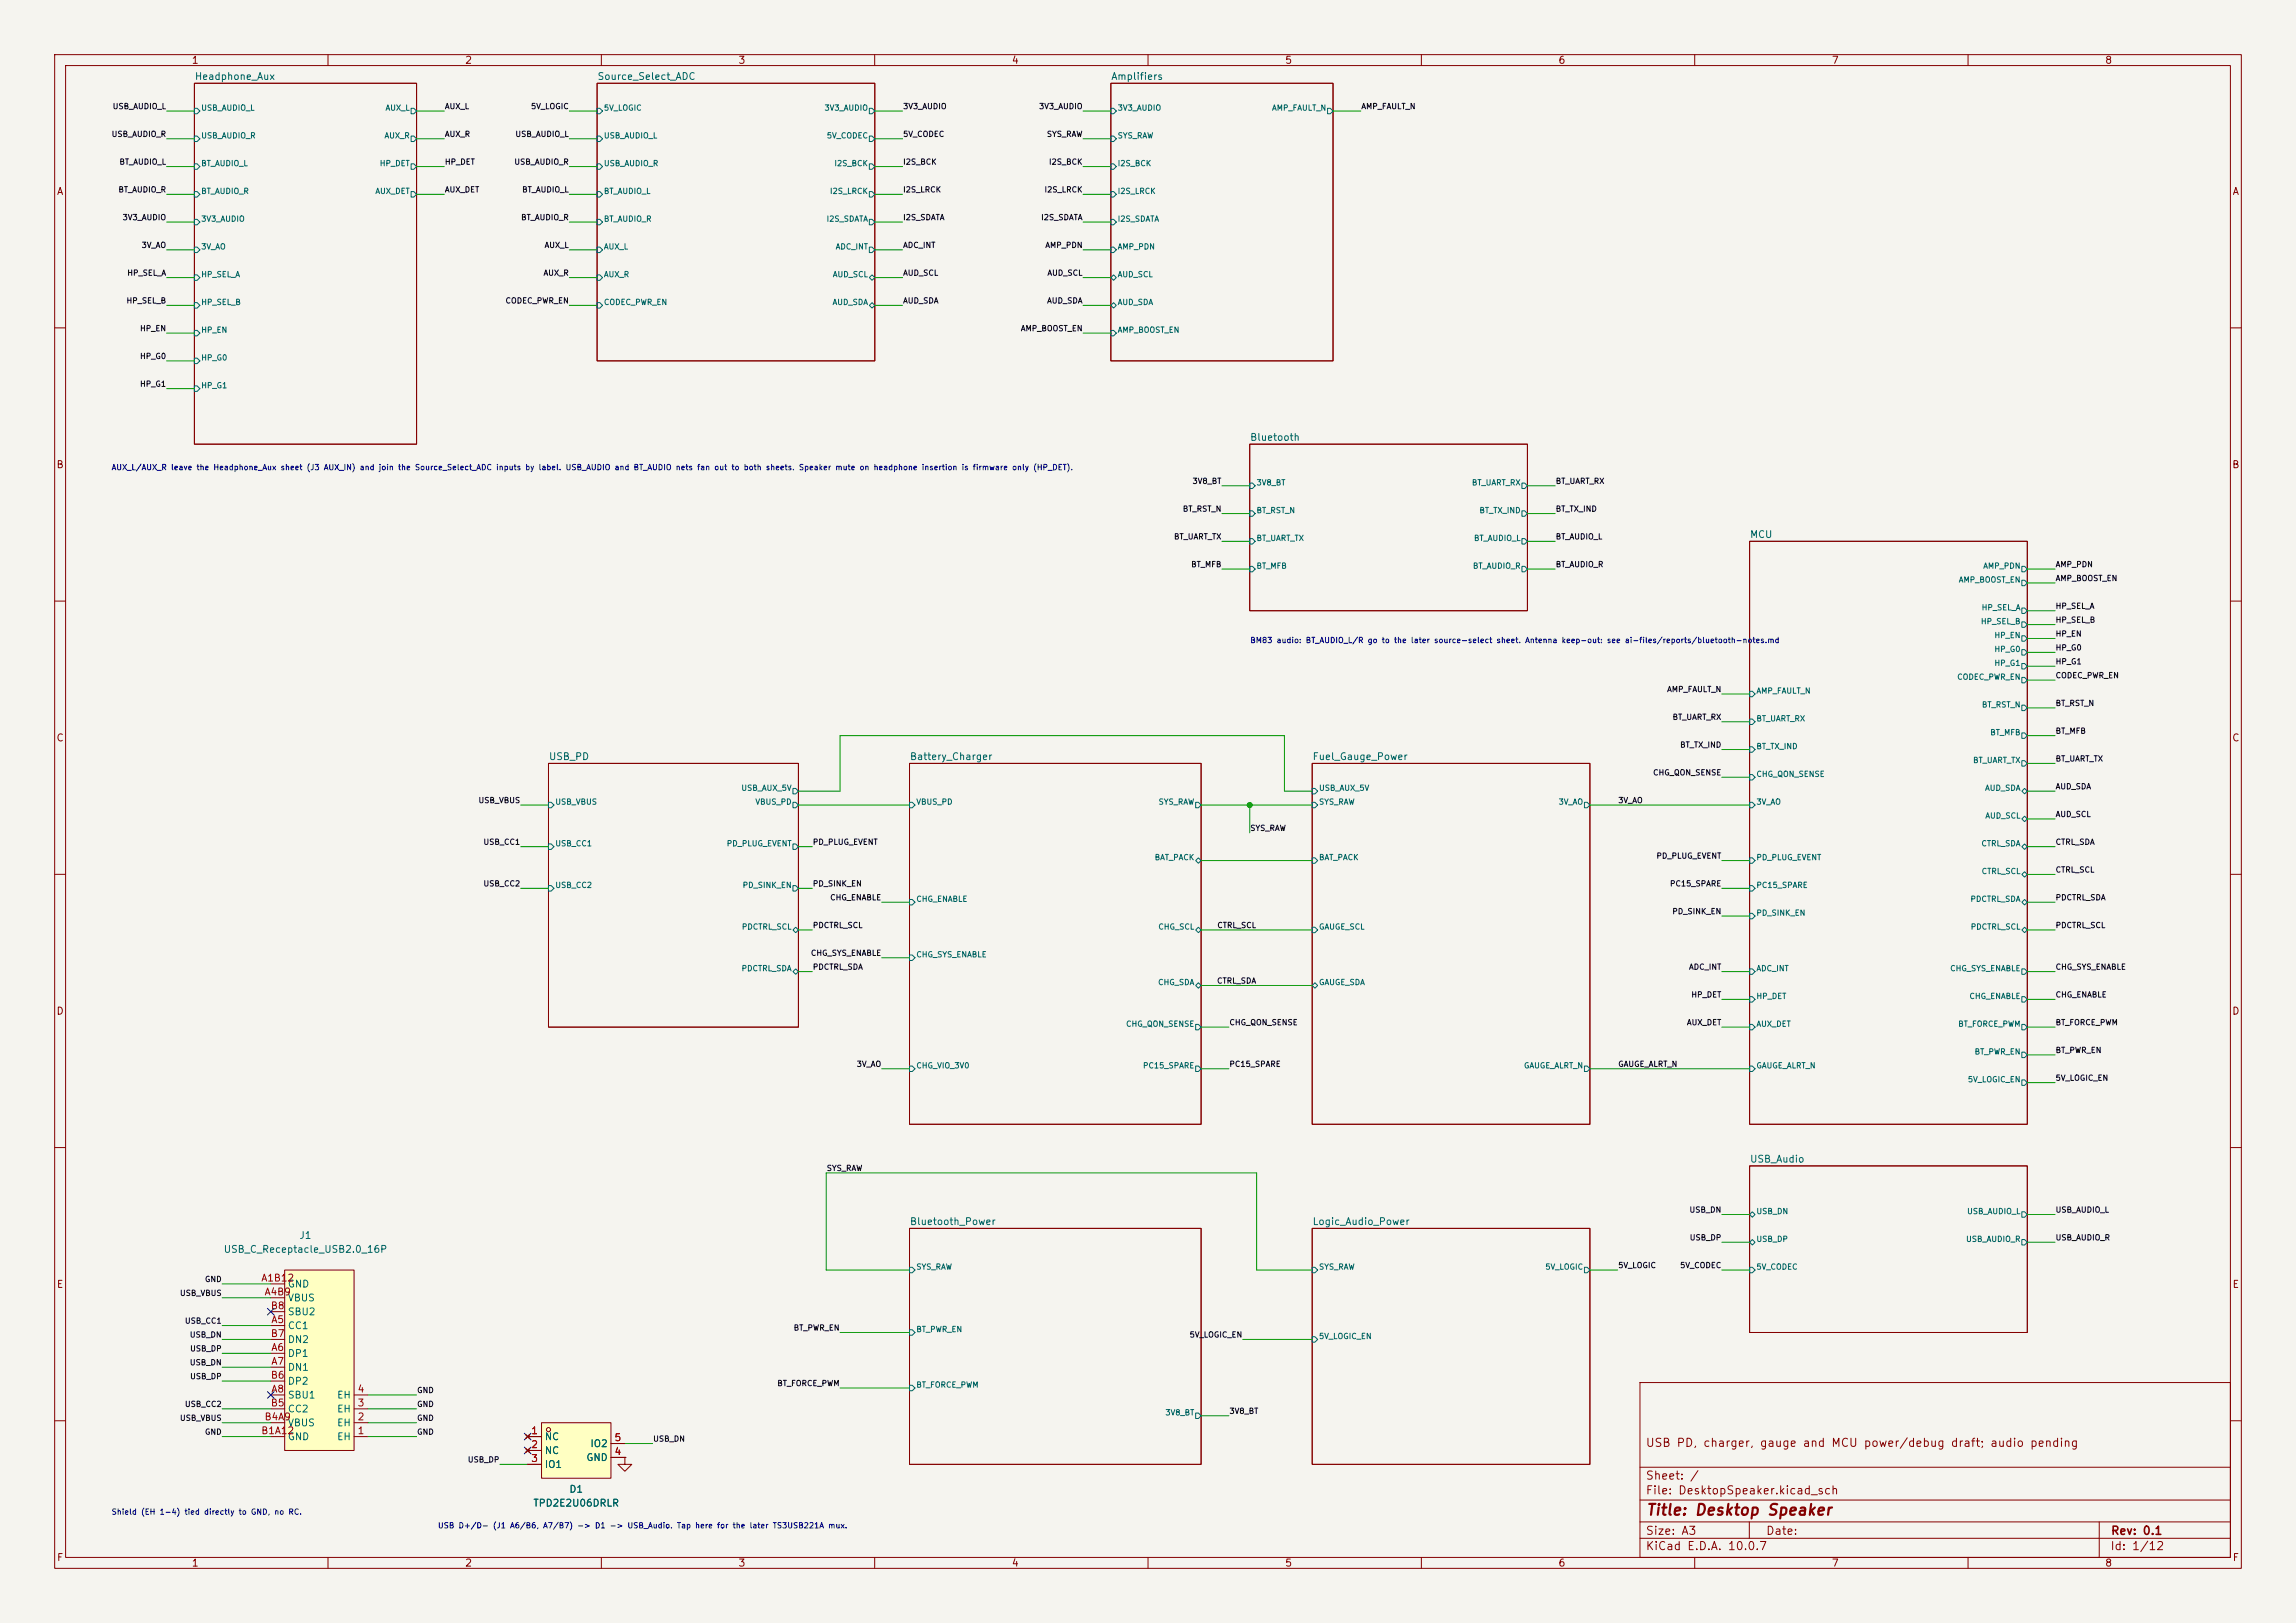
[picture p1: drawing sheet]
<svg xmlns="http://www.w3.org/2000/svg" width="420mm" height="297mm" viewBox="0 0 420 297" stroke-linecap="round" stroke-linejoin="round" font-family="sans-serif">
<defs><g id="words">
<text font-size="2" fill="#840000" x="301" y="277.8">Title: Desktop Speaker</text>
<g font-size="1.5" fill="#840000">
<text x="300.9" y="265.1">USB PD, charger, gauge and MCU power/debug draft; audio pending</text>
<text x="300.9" y="273.8">File: DesktopSpeaker.kicad_sch</text>
<text x="300.9" y="271.1">Sheet: /</text>
<text x="300.9" y="281.2">Size: A3</text>
<text x="322.9" y="281.2">Date:</text>
<text x="386" y="281.2">Rev: 0.1</text>
<text x="300.9" y="284">KiCad E.D.A. 10.0.7</text>
<text x="385.9" y="284">Id: 1/12</text>
</g>
<g font-size="1.3" fill="#840000">
<text x="35" y="12">1</text>
<text x="85" y="12">2</text>
<text x="135" y="12">3</text>
<text x="185" y="12">4</text>
<text x="235" y="12">5</text>
<text x="285" y="12">6</text>
<text x="335" y="12">7</text>
<text x="385" y="12">8</text>
<text x="10.3" y="36">A</text>
<text x="408.3" y="36">A</text>
<text x="10.2" y="86">B</text>
<text x="408.2" y="86">B</text>
<text x="10.2" y="136">C</text>
<text x="408.2" y="136">C</text>
<text x="10.2" y="186">D</text>
<text x="408.2" y="186">D</text>
<text x="10.3" y="236">E</text>
<text x="408.3" y="236">E</text>
<text x="10.3" y="286">F</text>
<text x="35" y="287">1</text>
<text x="85" y="287">2</text>
<text x="135" y="287">3</text>
<text x="185" y="287">4</text>
<text x="235" y="287">5</text>
<text x="285" y="287">6</text>
<text x="335" y="287">7</text>
<text x="385" y="287">8</text>
<text x="408.3" y="286">F</text>
</g>
<g font-size="1.3" fill="#006464">
<text x="35.5" y="14.9">Headphone_Aux</text>
<text x="109.2" y="14.9">Source_Select_ADC</text>
<text x="203.2" y="14.9">Amplifiers</text>
<text x="228.6" y="81">Bluetooth</text>
<text x="320" y="98.8">MCU</text>
<text x="100.3" y="139.4">USB_PD</text>
<text x="166.3" y="139.4">Battery_Charger</text>
<text x="240" y="139.4">Fuel_Gauge_Power</text>
<text x="320" y="213.1">USB_Audio</text>
<text x="54.7" y="227">J1</text>
<text x="166.3" y="224.5">Bluetooth_Power</text>
<text x="240" y="224.5">Logic_Audio_Power</text>
<text x="40.8" y="229.6">USB_C_Receptacle_USB2.0_16P</text>
<text x="52.6" y="235.9">GND</text>
<text x="52.6" y="238.5">VBUS</text>
<text x="52.6" y="243.5">CC1</text>
<text x="52.6" y="241">SBU2</text>
<text x="52.6" y="248.6">DP1</text>
<text x="52.6" y="251.2">DN1</text>
<text x="52.6" y="246.1">DN2</text>
<text x="52.6" y="256.2">SBU1</text>
<text x="52.6" y="253.7">DP2</text>
<text x="61.6" y="256.2">EH</text>
<text x="52.6" y="263.9">GND</text>
<text x="52.6" y="261.3">VBUS</text>
<text x="52.6" y="258.8">CC2</text>
<text x="61.6" y="263.9">EH</text>
<text x="61.6" y="261.3">EH</text>
<text x="61.6" y="258.8">EH</text>
<text x="99.5" y="263.9">NC</text>
<text x="99.5" y="266.4">NC</text>
<text x="99.5" y="268.9">IO1</text>
<text x="107.2" y="267.7">GND</text>
<text x="107.9" y="265.1">IO2</text>
<text x="104" y="273.5">D1</text>
<text x="97.5" y="276">TPD2E2U06DRLR</text>
</g>
<g font-size="1.3" fill="#a90000">
<text x="47.7" y="234.8">A1B12</text>
<text x="48.3" y="237.4">A4B9</text>
<text x="49.4" y="239.9">B8</text>
<text x="49.4" y="245">B7</text>
<text x="49.5" y="242.4">A5</text>
<text x="49.5" y="247.5">A6</text>
<text x="49.5" y="250.1">A7</text>
<text x="49.4" y="257.7">B5</text>
<text x="49.4" y="252.6">B6</text>
<text x="49.5" y="255.1">A8</text>
<text x="65.3" y="257.7">3</text>
<text x="65.3" y="255.1">4</text>
<text x="47.7" y="262.8">B1A12</text>
<text x="48.3" y="260.2">B4A9</text>
<text x="65.3" y="262.8">1</text>
<text x="65.3" y="260.2">2</text>
<text x="97.1" y="262.8">1</text>
<text x="97.1" y="265.3">2</text>
<text x="97.1" y="267.8">3</text>
<text x="112.3" y="266.6">4</text>
<text x="112.3" y="264">5</text>
</g>
<g font-size="1" fill="#0f0f0f">
<text x="20.5" y="20.2">USB_AUDIO_L</text>
<text x="81.3" y="20.2">AUX_L</text>
<text x="97" y="20.2">5V_LOGIC</text>
<text x="165.1" y="20.2">3V3_AUDIO</text>
<text x="190" y="20.2">3V3_AUDIO</text>
<text x="248.9" y="20.2">AMP_FAULT_N</text>
<text x="20.3" y="25.3">USB_AUDIO_R</text>
<text x="81.3" y="25.3">AUX_R</text>
<text x="94.2" y="25.3">USB_AUDIO_L</text>
<text x="165.1" y="25.3">5V_CODEC</text>
<text x="191.4" y="25.3">SYS_RAW</text>
<text x="21.6" y="35.5">BT_AUDIO_R</text>
<text x="21.8" y="30.4">BT_AUDIO_L</text>
<text x="81.3" y="30.4">HP_DET</text>
<text x="81.3" y="35.5">AUX_DET</text>
<text x="94" y="30.4">USB_AUDIO_R</text>
<text x="95.4" y="35.5">BT_AUDIO_L</text>
<text x="165.1" y="35.5">I2S_LRCK</text>
<text x="165.1" y="30.4">I2S_BCK</text>
<text x="191" y="35.5">I2S_LRCK</text>
<text x="191.8" y="30.4">I2S_BCK</text>
<text x="22.3" y="40.5">3V3_AUDIO</text>
<text x="95.2" y="40.5">BT_AUDIO_R</text>
<text x="165.1" y="40.5">I2S_SDATA</text>
<text x="190.3" y="40.5">I2S_SDATA</text>
<text x="25.8" y="45.6">3V_AO</text>
<text x="99.5" y="45.6">AUX_L</text>
<text x="165.1" y="45.6">ADC_INT</text>
<text x="191.1" y="45.6">AMP_PDN</text>
<text x="23.2" y="50.7">HP_SEL_A</text>
<text x="99.3" y="50.7">AUX_R</text>
<text x="165.1" y="50.7">AUD_SCL</text>
<text x="191.5" y="50.7">AUD_SCL</text>
<text x="23" y="55.8">HP_SEL_B</text>
<text x="92.4" y="55.8">CODEC_PWR_EN</text>
<text x="165.1" y="55.8">AUD_SDA</text>
<text x="191.4" y="55.8">AUD_SDA</text>
<text x="25.5" y="60.9">HP_EN</text>
<text x="25.5" y="65.9">HP_G0</text>
<text x="186.6" y="60.9">AMP_BOOST_EN</text>
<text x="25.5" y="71">HP_G1</text>
<text x="218" y="88.8">3V8_BT</text>
<text x="284.5" y="88.8">BT_UART_RX</text>
<text x="216.3" y="93.9">BT_RST_N</text>
<text x="284.5" y="93.9">BT_TX_IND</text>
<text x="214.7" y="99">BT_UART_TX</text>
<text x="284.5" y="99">BT_AUDIO_L</text>
<text x="217.8" y="104">BT_MFB</text>
<text x="284.5" y="104">BT_AUDIO_R</text>
<text x="375.9" y="106.6">AMP_BOOST_EN</text>
<text x="375.9" y="104">AMP_PDN</text>
<text x="375.9" y="111.7">HP_SEL_A</text>
<text x="375.9" y="119.3">HP_G0</text>
<text x="375.9" y="114.2">HP_SEL_B</text>
<text x="375.9" y="116.7">HP_EN</text>
<text x="375.9" y="121.8">HP_G1</text>
<text x="375.9" y="124.4">CODEC_PWR_EN</text>
<text x="304.9" y="126.9">AMP_FAULT_N</text>
<text x="305.9" y="132">BT_UART_RX</text>
<text x="375.9" y="129.4">BT_RST_N</text>
<text x="307.2" y="137.1">BT_TX_IND</text>
<text x="375.9" y="134.5">BT_MFB</text>
<text x="302.3" y="142.1">CHG_QON_SENSE</text>
<text x="375.9" y="139.6">BT_UART_TX</text>
<text x="87.4" y="147.2">USB_VBUS</text>
<text x="295.9" y="147.2">3V_AO</text>
<text x="375.9" y="144.7">AUD_SDA</text>
<text x="375.9" y="149.8">AUD_SCL</text>
<text x="88.3" y="154.8">USB_CC1</text>
<text x="148.6" y="154.8">PD_PLUG_EVENT</text>
<text x="228.6" y="152.3">SYS_RAW</text>
<text x="375.9" y="154.8">CTRL_SDA</text>
<text x="302.9" y="157.4">PD_PLUG_EVENT</text>
<text x="375.9" y="159.9">CTRL_SCL</text>
<text x="88.3" y="162.5">USB_CC2</text>
<text x="148.6" y="162.5">PD_SINK_EN</text>
<text x="151.8" y="165">CHG_ENABLE</text>
<text x="305.4" y="162.5">PC15_SPARE</text>
<text x="305.8" y="167.5">PD_SINK_EN</text>
<text x="375.9" y="165">PDCTRL_SDA</text>
<text x="148.6" y="170.1">PDCTRL_SCL</text>
<text x="222.6" y="170.1">CTRL_SCL</text>
<text x="375.9" y="170.1">PDCTRL_SCL</text>
<text x="148.2" y="175.2">CHG_SYS_ENABLE</text>
<text x="148.6" y="177.7">PDCTRL_SDA</text>
<text x="308.9" y="177.7">ADC_INT</text>
<text x="375.9" y="177.7">CHG_SYS_ENABLE</text>
<text x="222.5" y="180.2">CTRL_SDA</text>
<text x="309.3" y="182.8">HP_DET</text>
<text x="375.9" y="182.8">CHG_ENABLE</text>
<text x="224.8" y="187.9">CHG_QON_SENSE</text>
<text x="308.5" y="187.9">AUX_DET</text>
<text x="375.9" y="187.9">BT_FORCE_PWM</text>
<text x="156.6" y="195.5">3V_AO</text>
<text x="224.8" y="195.5">PC15_SPARE</text>
<text x="295.9" y="195.5">GAUGE_ALRT_N</text>
<text x="375.9" y="192.9">BT_PWR_EN</text>
<text x="375.9" y="198">5V_LOGIC_EN</text>
<text x="151.1" y="214.5">SYS_RAW</text>
<text x="309" y="222.1">USB_DN</text>
<text x="309" y="227.2">USB_DP</text>
<text x="375.9" y="222.1">USB_AUDIO_L</text>
<text x="375.9" y="227.2">USB_AUDIO_R</text>
<text x="295.9" y="232.3">5V_LOGIC</text>
<text x="307.2" y="232.3">5V_CODEC</text>
<text x="32.8" y="237.4">USB_VBUS</text>
<text x="37.4" y="234.8">GND</text>
<text x="33.7" y="242.5">USB_CC1</text>
<text x="34.6" y="245">USB_DN</text>
<text x="145.1" y="243.7">BT_PWR_EN</text>
<text x="217.5" y="245">5V_LOGIC_EN</text>
<text x="34.6" y="250.1">USB_DN</text>
<text x="34.7" y="247.5">USB_DP</text>
<text x="33.7" y="257.7">USB_CC2</text>
<text x="34.7" y="252.6">USB_DP</text>
<text x="76.2" y="255.2">GND</text>
<text x="76.2" y="257.7">GND</text>
<text x="142.1" y="253.9">BT_FORCE_PWM</text>
<text x="32.8" y="260.2">USB_VBUS</text>
<text x="37.4" y="262.8">GND</text>
<text x="76.2" y="262.8">GND</text>
<text x="76.2" y="260.2">GND</text>
<text x="224.8" y="259">3V8_BT</text>
<text x="85.5" y="267.9">USB_DP</text>
<text x="119.4" y="264.1">USB_DN</text>
</g>
<g font-size="1" fill="#006464">
<text x="36.7" y="20.5">USB_AUDIO_L</text>
<text x="70.4" y="20.5">AUX_L</text>
<text x="110.4" y="20.5">5V_LOGIC</text>
<text x="150.7" y="20.5">3V3_AUDIO</text>
<text x="204.4" y="20.5">3V3_AUDIO</text>
<text x="232.6" y="20.5">AMP_FAULT_N</text>
<text x="36.7" y="25.6">USB_AUDIO_R</text>
<text x="70.2" y="25.6">AUX_R</text>
<text x="110.4" y="25.6">USB_AUDIO_L</text>
<text x="151.1" y="25.6">5V_CODEC</text>
<text x="204.4" y="25.6">SYS_RAW</text>
<text x="36.7" y="30.7">BT_AUDIO_L</text>
<text x="36.7" y="35.7">BT_AUDIO_R</text>
<text x="68.6" y="35.7">AUX_DET</text>
<text x="69.4" y="30.7">HP_DET</text>
<text x="110.4" y="30.7">USB_AUDIO_R</text>
<text x="110.4" y="35.7">BT_AUDIO_L</text>
<text x="151.7" y="35.7">I2S_LRCK</text>
<text x="152.5" y="30.7">I2S_BCK</text>
<text x="204.4" y="30.7">I2S_BCK</text>
<text x="204.4" y="35.7">I2S_LRCK</text>
<text x="36.7" y="40.8">3V3_AUDIO</text>
<text x="110.4" y="40.8">BT_AUDIO_R</text>
<text x="151.1" y="40.8">I2S_SDATA</text>
<text x="204.4" y="40.8">I2S_SDATA</text>
<text x="36.7" y="45.9">3V_AO</text>
<text x="110.4" y="45.9">AUX_L</text>
<text x="152.8" y="45.9">ADC_INT</text>
<text x="204.4" y="45.9">AMP_PDN</text>
<text x="36.7" y="51">HP_SEL_A</text>
<text x="110.4" y="51">AUX_R</text>
<text x="152.2" y="51">AUD_SCL</text>
<text x="204.4" y="51">AUD_SCL</text>
<text x="36.7" y="56.1">HP_SEL_B</text>
<text x="110.4" y="56.1">CODEC_PWR_EN</text>
<text x="152.2" y="56.1">AUD_SDA</text>
<text x="204.4" y="56.1">AUD_SDA</text>
<text x="36.7" y="61.1">HP_EN</text>
<text x="204.4" y="61.1">AMP_BOOST_EN</text>
<text x="36.7" y="66.2">HP_G0</text>
<text x="36.7" y="71.3">HP_G1</text>
<text x="229.8" y="89.1">3V8_BT</text>
<text x="269.1" y="89.1">BT_UART_RX</text>
<text x="229.8" y="94.2">BT_RST_N</text>
<text x="270.5" y="94.2">BT_TX_IND</text>
<text x="229.8" y="99.2">BT_UART_TX</text>
<text x="269.5" y="99.2">BT_AUDIO_L</text>
<text x="229.8" y="104.3">BT_MFB</text>
<text x="269.3" y="104.3">BT_AUDIO_R</text>
<text x="358.2" y="106.9">AMP_BOOST_EN</text>
<text x="362.7" y="104.3">AMP_PDN</text>
<text x="362.4" y="111.9">HP_SEL_A</text>
<text x="362.3" y="114.5">HP_SEL_B</text>
<text x="364.7" y="117">HP_EN</text>
<text x="364.7" y="119.6">HP_G0</text>
<text x="357.9" y="124.6">CODEC_PWR_EN</text>
<text x="364.7" y="122.1">HP_G1</text>
<text x="321.2" y="127.2">AMP_FAULT_N</text>
<text x="362.4" y="129.7">BT_RST_N</text>
<text x="321.2" y="137.3">BT_TX_IND</text>
<text x="321.2" y="132.3">BT_UART_RX</text>
<text x="364" y="134.8">BT_MFB</text>
<text x="321.2" y="142.4">CHG_QON_SENSE</text>
<text x="360.8" y="139.9">BT_UART_TX</text>
<text x="101.5" y="147.5">USB_VBUS</text>
<text x="135.5" y="145">USB_AUX_5V</text>
<text x="138.1" y="147.5">VBUS_PD</text>
<text x="167.5" y="147.5">VBUS_PD</text>
<text x="211.8" y="147.5">SYS_RAW</text>
<text x="241.2" y="147.5">SYS_RAW</text>
<text x="241.2" y="145">USB_AUX_5V</text>
<text x="285" y="147.5">3V_AO</text>
<text x="321.2" y="147.5">3V_AO</text>
<text x="363" y="145">AUD_SDA</text>
<text x="101.5" y="155.1">USB_CC1</text>
<text x="132.8" y="155.1">PD_PLUG_EVENT</text>
<text x="362.3" y="155.1">CTRL_SDA</text>
<text x="363.1" y="150">AUD_SCL</text>
<text x="211.1" y="157.7">BAT_PACK</text>
<text x="241.2" y="157.7">BAT_PACK</text>
<text x="321.2" y="157.7">PD_PLUG_EVENT</text>
<text x="362.4" y="160.2">CTRL_SCL</text>
<text x="101.5" y="162.7">USB_CC2</text>
<text x="135.7" y="162.7">PD_SINK_EN</text>
<text x="167.5" y="165.3">CHG_ENABLE</text>
<text x="321.2" y="162.7">PC15_SPARE</text>
<text x="321.2" y="167.8">PD_SINK_EN</text>
<text x="360.3" y="165.3">PDCTRL_SDA</text>
<text x="135.6" y="170.4">PDCTRL_SCL</text>
<text x="211.8" y="170.4">CHG_SCL</text>
<text x="241.2" y="170.4">GAUGE_SCL</text>
<text x="360.4" y="170.4">PDCTRL_SCL</text>
<text x="135.6" y="178">PDCTRL_SDA</text>
<text x="167.5" y="175.4">CHG_SYS_ENABLE</text>
<text x="321.2" y="178">ADC_INT</text>
<text x="356.6" y="178">CHG_SYS_ENABLE</text>
<text x="211.7" y="180.5">CHG_SDA</text>
<text x="241.2" y="180.5">GAUGE_SDA</text>
<text x="321.2" y="183.1">HP_DET</text>
<text x="360.2" y="183.1">CHG_ENABLE</text>
<text x="205.9" y="188.1">CHG_QON_SENSE</text>
<text x="321.2" y="188.1">AUX_DET</text>
<text x="358.1" y="188.1">BT_FORCE_PWM</text>
<text x="167.5" y="195.8">CHG_VIO_3V0</text>
<text x="209" y="195.8">PC15_SPARE</text>
<text x="278.7" y="195.8">GAUGE_ALRT_N</text>
<text x="321.2" y="195.8">GAUGE_ALRT_N</text>
<text x="361.1" y="193.2">BT_PWR_EN</text>
<text x="359.9" y="198.3">5V_LOGIC_EN</text>
<text x="321.2" y="222.4">USB_DN</text>
<text x="321.2" y="227.5">USB_DP</text>
<text x="359.5" y="227.5">USB_AUDIO_R</text>
<text x="359.7" y="222.4">USB_AUDIO_L</text>
<text x="167.5" y="232.6">SYS_RAW</text>
<text x="241.2" y="232.6">SYS_RAW</text>
<text x="282.6" y="232.6">5V_LOGIC</text>
<text x="321.2" y="232.6">5V_CODEC</text>
<text x="167.5" y="244">BT_PWR_EN</text>
<text x="241.2" y="245.3">5V_LOGIC_EN</text>
<text x="167.5" y="254.2">BT_FORCE_PWM</text>
<text x="213.1" y="259.3">3V8_BT</text>
</g>
<g font-size="1" fill="#0000c2">
<text x="20.3" y="86.3">AUX_L/AUX_R leave the Headphone_Aux sheet (J3 AUX_IN) and join the Source_Select_ADC inputs by label. USB_AUDIO and BT_AUDIO nets fan out to both sheets. Speaker mute on headphone insertion is firmware only (HP_DET).</text>
<text x="228.6" y="117.9">BM83 audio: BT_AUDIO_L/R go to the later source-select sheet. Antenna keep-out: see ai-files/reports/bluetooth-notes.md</text>
<text x="20.3" y="277.4">Shield (EH 1-4) tied directly to GND, no RC.</text>
<text x="80" y="279.9">USB D+/D- (J1 A6/B6, A7/B7) -&gt; D1 -&gt; USB_Audio. Tap here for the later TS3USB221A mux.</text>
</g>
</g></defs>
<path d="M0 0h420v297h-420z" fill="#f5f4ef" stroke="#f5f4ef" stroke-width=".18"/>
<g fill="none" stroke="#840000" stroke-width=".18">
<path d="M10 10h400v277h-400zM12 12h396v273h-396zM35.6 15.2h40.6v66.1h-40.6zM60 10v2M109.2 15.2h50.8v50.8h-50.8zM110 10v2M160 10v2M203.2 15.2h40.6v50.8h-40.6zM210 10v2M260 10v2M310 10v2M360 10v2"/>
<path d="M10 60h2M408 60h2M228.6 81.3h50.8v30.5h-50.8zM320 99.1h50.8v106.6h-50.8zM10 110h2M408 110h2M100.3 139.7h45.7v48.3h-45.7zM166.4 139.7h53.3v66h-53.3zM240 139.7h50.8v66h-50.8zM10 160h2M408 160h2M10 210h2"/>
<path d="M320 213.4h50.8v30.4h-50.8zM408 210h2M166.4 224.8h53.3v43.2h-53.3zM240 224.8h50.8v43.2h-50.8zM300 253h108v32h-108zM10 260h2M300 278.5h108M300 274.5h108M300 268.5h108M320 278.5v3M384 278.5v6.5M408 260h2"/>
<path d="M60 285v2M110 285v2M160 285v2M210 285v2M260 285v2M300 281.5h108M310 285v2M360 285v2"/>
</g>
<g fill="none" stroke="#006464" stroke-width=".18">
<path d="M35.6 19.8h.5l.5 .5-.5 .5h-.5zM75.2 19.8h.5l.5 .5-.5 .5h-.5zM109.2 19.8h.5l.5 .5-.5 .5h-.5zM159 19.8h.5l.5 .5-.5 .5h-.5zM203.2 19.8h.5l.5 .5-.5 .5h-.5zM242.8 19.8h.5l.5 .5-.5 .5h-.5zM35.6 24.9h.5l.5 .5-.5 .5h-.5zM35.6 30h.5l.5 .5-.5 .5h-.5zM35.6 35.1h.5l.5 .5-.5 .5h-.5zM75.2 24.9h.5l.5 .5-.5 .5h-.5zM75.2 30h.5l.5 .5-.5 .5h-.5zM75.2 35.1h.5l.5 .5-.5 .5h-.5z"/>
<path d="M109.2 24.9h.5l.5 .5-.5 .5h-.5zM109.2 30h.5l.5 .5-.5 .5h-.5zM109.2 35.1h.5l.5 .5-.5 .5h-.5zM159 24.9h.5l.5 .5-.5 .5h-.5zM159 30h.5l.5 .5-.5 .5h-.5zM159 35.1h.5l.5 .5-.5 .5h-.5zM203.2 24.9h.5l.5 .5-.5 .5h-.5zM203.2 30h.5l.5 .5-.5 .5h-.5zM203.2 35.1h.5l.5 .5-.5 .5h-.5zM35.6 40.1h.5l.5 .5-.5 .5h-.5zM35.6 45.2h.5l.5 .5-.5 .5h-.5zM35.6 50.3h.5l.5 .5-.5 .5h-.5z"/>
<path d="M35.6 55.4h.5l.5 .5-.5 .5h-.5zM109.2 40.1h.5l.5 .5-.5 .5h-.5zM109.2 45.2h.5l.5 .5-.5 .5h-.5zM109.2 50.3h.5l.5 .5-.5 .5h-.5zM109.2 55.4h.5l.5 .5-.5 .5h-.5zM159 40.1h.5l.5 .5-.5 .5h-.5zM159 45.2h.5l.5 .5-.5 .5h-.5zM159.5 50.3l.5 .5-.5 .5-.5-.5zM159.5 55.4l.5 .5-.5 .5-.5-.5zM203.2 40.1h.5l.5 .5-.5 .5h-.5zM203.2 45.2h.5l.5 .5-.5 .5h-.5zM203.2 50.8l.5-.5 .5 .5-.5 .5z"/>
<path d="M203.2 55.9l.5-.5 .5 .5-.5 .5zM35.6 60.5h.5l.5 .5-.5 .5h-.5zM35.6 65.5h.5l.5 .5-.5 .5h-.5zM35.6 70.6h.5l.5 .5-.5 .5h-.5zM203.2 60.5h.5l.5 .5-.5 .5h-.5zM228.6 88.4h.5l.5 .5-.5 .5h-.5zM228.6 93.5h.5l.5 .5-.5 .5h-.5zM228.6 98.6h.5l.5 .5-.5 .5h-.5zM278.4 88.4h.5l.5 .5-.5 .5h-.5zM278.4 93.5h.5l.5 .5-.5 .5h-.5zM278.4 98.6h.5l.5 .5-.5 .5h-.5zM228.6 103.6h.5l.5 .5-.5 .5h-.5z"/>
<path d="M278.4 103.6h.5l.5 .5-.5 .5h-.5zM369.8 103.6h.5l.5 .5-.5 .5h-.5zM369.8 106.2h.5l.5 .5-.5 .5h-.5zM369.8 111.3h.5l.5 .5-.5 .5h-.5zM369.8 113.8h.5l.5 .5-.5 .5h-.5zM369.8 116.3h.5l.5 .5-.5 .5h-.5zM369.8 118.9h.5l.5 .5-.5 .5h-.5zM320 126.5h.5l.5 .5-.5 .5h-.5zM320 136.7h.5l.5 .5-.5 .5h-.5zM320 131.6h.5l.5 .5-.5 .5h-.5zM369.8 121.4h.5l.5 .5-.5 .5h-.5zM369.8 124h.5l.5 .5-.5 .5h-.5z"/>
<path d="M369.8 129h.5l.5 .5-.5 .5h-.5zM369.8 134.1h.5l.5 .5-.5 .5h-.5zM369.8 139.2h.5l.5 .5-.5 .5h-.5zM100.3 146.8h.5l.5 .5-.5 .5h-.5zM100.3 154.4h.5l.5 .5-.5 .5h-.5zM145.1 146.8h.4l.5 .5-.5 .5h-.4zM145.1 154.4h.4l.5 .5-.5 .5h-.4zM145.1 144.3h.4l.5 .5-.5 .5h-.4zM166.4 146.8h.5l.5 .5-.5 .5h-.5zM218.7 146.8h.5l.5 .5-.5 .5h-.5zM218.7 157.5l.5-.5 .5 .5-.5 .5zM240 146.8h.5l.5 .5-.5 .5h-.5z"/>
<path d="M240 157h.5l.5 .5-.5 .5h-.5zM240 144.3h.5l.5 .5-.5 .5h-.5zM289.8 146.8h.5l.5 .5-.5 .5h-.5zM320 141.7h.5l.5 .5-.5 .5h-.5zM320 146.8h.5l.5 .5-.5 .5h-.5zM320 157h.5l.5 .5-.5 .5h-.5zM369.8 144.8l.5-.5 .5 .5-.5 .5zM369.8 149.9l.5-.5 .5 .5-.5 .5zM369.8 154.9l.5-.5 .5 .5-.5 .5zM100.3 162.1h.5l.5 .5-.5 .5h-.5zM145.1 162.1h.4l.5 .5-.5 .5h-.4zM145.5 169.7l.5 .5-.5 .5-.4-.5z"/>
<path d="M145.5 177.3l.5 .5-.5 .5-.4-.5zM166.4 164.6h.5l.5 .5-.5 .5h-.5zM166.4 174.8h.5l.5 .5-.5 .5h-.5zM218.7 170.2l.5-.5 .5 .5-.5 .5zM240 169.7h.5l.5 .5-.5 .5h-.5zM320 177.3h.5l.5 .5-.5 .5h-.5zM320 162.1h.5l.5 .5-.5 .5h-.5zM320 167.1h.5l.5 .5-.5 .5h-.5zM369.8 160l.5-.5 .5 .5-.5 .5zM369.8 165.1l.5-.5 .5 .5-.5 .5zM369.8 170.2l.5-.5 .5 .5-.5 .5zM369.8 177.3h.5l.5 .5-.5 .5h-.5z"/>
<path d="M166.4 195.1h.5l.5 .5-.5 .5h-.5zM218.7 187.5h.5l.5 .5-.5 .5h-.5zM218.7 180.3l.5-.5 .5 .5-.5 .5zM218.7 195.1h.5l.5 .5-.5 .5h-.5zM240 180.3l.5-.5 .5 .5-.5 .5zM289.8 195.1h.5l.5 .5-.5 .5h-.5zM320 182.4h.5l.5 .5-.5 .5h-.5zM320 187.5h.5l.5 .5-.5 .5h-.5zM320 195.1h.5l.5 .5-.5 .5h-.5zM369.8 182.4h.5l.5 .5-.5 .5h-.5zM369.8 187.5h.5l.5 .5-.5 .5h-.5zM369.8 192.5h.5l.5 .5-.5 .5h-.5z"/>
<path d="M369.8 197.6h.5l.5 .5-.5 .5h-.5zM166.4 231.9h.5l.5 .5-.5 .5h-.5zM240 231.9h.5l.5 .5-.5 .5h-.5zM289.8 231.9h.5l.5 .5-.5 .5h-.5zM320 222.2l.5-.4 .5 .4-.5 .5zM320 227.3l.5-.5 .5 .5-.5 .5zM320 231.9h.5l.5 .5-.5 .5h-.5zM369.8 221.8h.5l.5 .4-.5 .5h-.5zM369.8 226.8h.5l.5 .5-.5 .5h-.5zM166.4 243.3h.5l.5 .5-.5 .5h-.5zM166.4 253.5h.5l.5 .5-.5 .5h-.5zM218.7 258.6h.5l.5 .5-.5 .5h-.5z"/>
<path d="M240 244.6h.5l.5 .5-.5 .5h-.5z"/>
</g>
<path d="M99.1 260.3h12.7v10.2h-12.7z" fill="#ffffc2"/>
<g fill="none" stroke="#840000" stroke-width=".18">
<path d="M96.1 262.5l.8 .8M96.1 265l.8 .8M96.5 262.9h2.6M96.5 265.4h2.6M96.5 268h2.6M96.9 262.5l-.8 .8M96.9 265l-.8 .8M99.1 260.3h12.7v10.2h-12.7zM111.8 266.7h2.5M111.8 264.2h2.5M114.3 266.7v1.3h1.3l-1.3 1.2-1.3-1.2h1.3M114.3 266.7h.1"/>
<circle cx="100.3" cy="261.6" r=".38"/>
</g>
<path d="M52.1 232.4h12.7v33h-12.7z" fill="#ffffc2"/>
<g fill="none" stroke="#840000" stroke-width=".18">
<path d="M49.5 234.9h2.6M49.5 237.5h2.6M52.1 232.4h12.7v33h-12.7zM49.5 257.8h2.6M49.5 255.3h2.6M49.5 242.6h2.6M49.5 247.6h2.6M49.5 250.2h2.6M49.5 252.7h2.6M49.5 245.1h2.6M49.5 240h2.6M64.8 257.8h2.5"/>
<path d="M64.8 255.3h2.5M49.5 262.9h2.6M49.5 260.3h2.6M64.8 262.9h2.5M64.8 260.3h2.5M96.1 262.5l.8 .8M96.1 265l.8 .8M96.5 262.9h2.6M96.5 265.4h2.6M96.5 268h2.6M96.9 262.5l-.8 .8M96.9 265l-.8 .8"/>
<path d="M111.8 266.7h2.5M111.8 264.2h2.5M114.3 266.7h.1"/>
</g>
<g fill="none" stroke="#009600" stroke-width=".18">
<path d="M30.5 25.4h5.1M30.5 20.3h5.1M30.5 35.6h5.1M30.5 30.5h5.1M76.2 25.4h5.1M76.2 20.3h5.1M76.2 35.6h5.1M76.2 30.5h5.1M104.1 25.4h5.1M104.1 20.3h5.1M104.1 35.6h5.1M104.1 30.5h5.1"/>
<path d="M160 25.4h5.1M160 20.3h5.1M160 35.6h5.1M160 30.5h5.1M198.1 25.4h5.1M198.1 20.3h5.1M198.1 35.6h5.1M198.1 30.5h5.1M243.8 20.3h5.1M30.5 55.9h5.1M30.5 50.8h5.1M30.5 45.7h5.1"/>
<path d="M30.5 40.6h5.1M104.1 55.9h5.1M104.1 50.8h5.1M104.1 45.7h5.1M104.1 40.6h5.1M160 55.9h5.1M160 50.8h5.1M160 45.7h5.1M160 40.6h5.1M198.1 55.9h5.1M198.1 50.8h5.1M198.1 45.7h5.1"/>
<path d="M198.1 40.6h5.1M30.5 66h5.1M30.5 71.1h5.1M30.5 61h5.1M198.1 61h5.1M223.5 99.1h5.1M223.5 88.9h5.1M223.5 94h5.1M279.4 99.1h5.1M279.4 88.9h5.1M279.4 94h5.1M223.5 104.1h5.1"/>
<path d="M279.4 104.1h5.1M370.8 104.1h5.1M370.8 119.4h5.1M370.8 111.8h5.1M370.8 114.3h5.1M370.8 116.8h5.1M370.8 106.7h5.1M315 127h5M315 137.2h5M315 132.1h5M370.8 129.5h5.1M370.8 124.5h5.1"/>
<path d="M370.8 121.9h5.1M370.8 134.6h5.1M370.8 139.7h5.1M95.2 154.9h5.1M95.2 147.3h5.1M146 144.8h7.7v-10.2h81.2v10.2h5.1M146 154.9h2.6M146 147.3h20.4M219.7 157.5h20.3M219.7 147.3h20.3M228.6 147.3v5.1M290.8 147.3h29.2"/>
<path d="M315 157.5h5M315 142.2h5M370.8 144.8h5.1M370.8 154.9h5.1M370.8 149.9h5.1M95.2 162.6h5.1M146 162.6h2.6M146 170.2h2.6M146 177.8h2.6M161.3 175.3h5.1M161.3 165.1h5.1M219.7 170.2h20.3"/>
<path d="M315 162.6h5M315 167.6h5M315 177.8h5M370.8 170.2h5.1M370.8 177.8h5.1M370.8 160h5.1M370.8 165.1h5.1M161.3 195.6h5.1M219.7 180.3h20.3M219.7 188h5.1M219.7 195.6h5.1M290.8 195.6h29.2"/>
<path d="M315 188h5M315 182.9h5M370.8 188h5.1M370.8 182.9h5.1M370.8 193h5.1M370.8 198.1h5.1M40.6 234.9h8.9M40.6 237.5h8.9M166.4 232.4h-15.3v-17.8h78.8v17.8h10.1M290.8 232.4h5.1M315 227.3h5M315 232.4h5"/>
<path d="M315 222.2h5M370.8 227.3h5.1M370.8 222.2h5.1M40.6 245.1h8.9M40.6 257.8h8.9M40.6 252.7h8.9M40.6 242.6h8.9M40.6 247.6h8.9M40.6 250.2h8.9M67.3 257.8h8.9M67.3 255.3h8.9M153.7 254h12.7"/>
<path d="M153.7 243.8h12.7M219.7 259.1h5.1M227.3 245.1h12.7M40.6 262.9h8.9M40.6 260.3h8.9M67.3 262.9h8.9M67.3 260.3h8.9M91.4 268h5.1M114.3 264.2h5.1"/>
</g>
<path d="M48.9 239.4l1.2 1.2M50.1 239.4l-1.2 1.2M48.9 254.7l1.2 1.2M50.1 254.7l-1.2 1.2M95.9 264.8l1.2 1.2M95.9 262.3l1.2 1.2M97.1 264.8l-1.2 1.2M97.1 262.3l-1.2 1.2" fill="none" stroke="#000084" stroke-width=".18"/>
<circle cx="228.6" cy="147.3" r=".46" fill="#009600" stroke="#009600" stroke-width=".18"/>
<use href="#words"/>
</svg>
